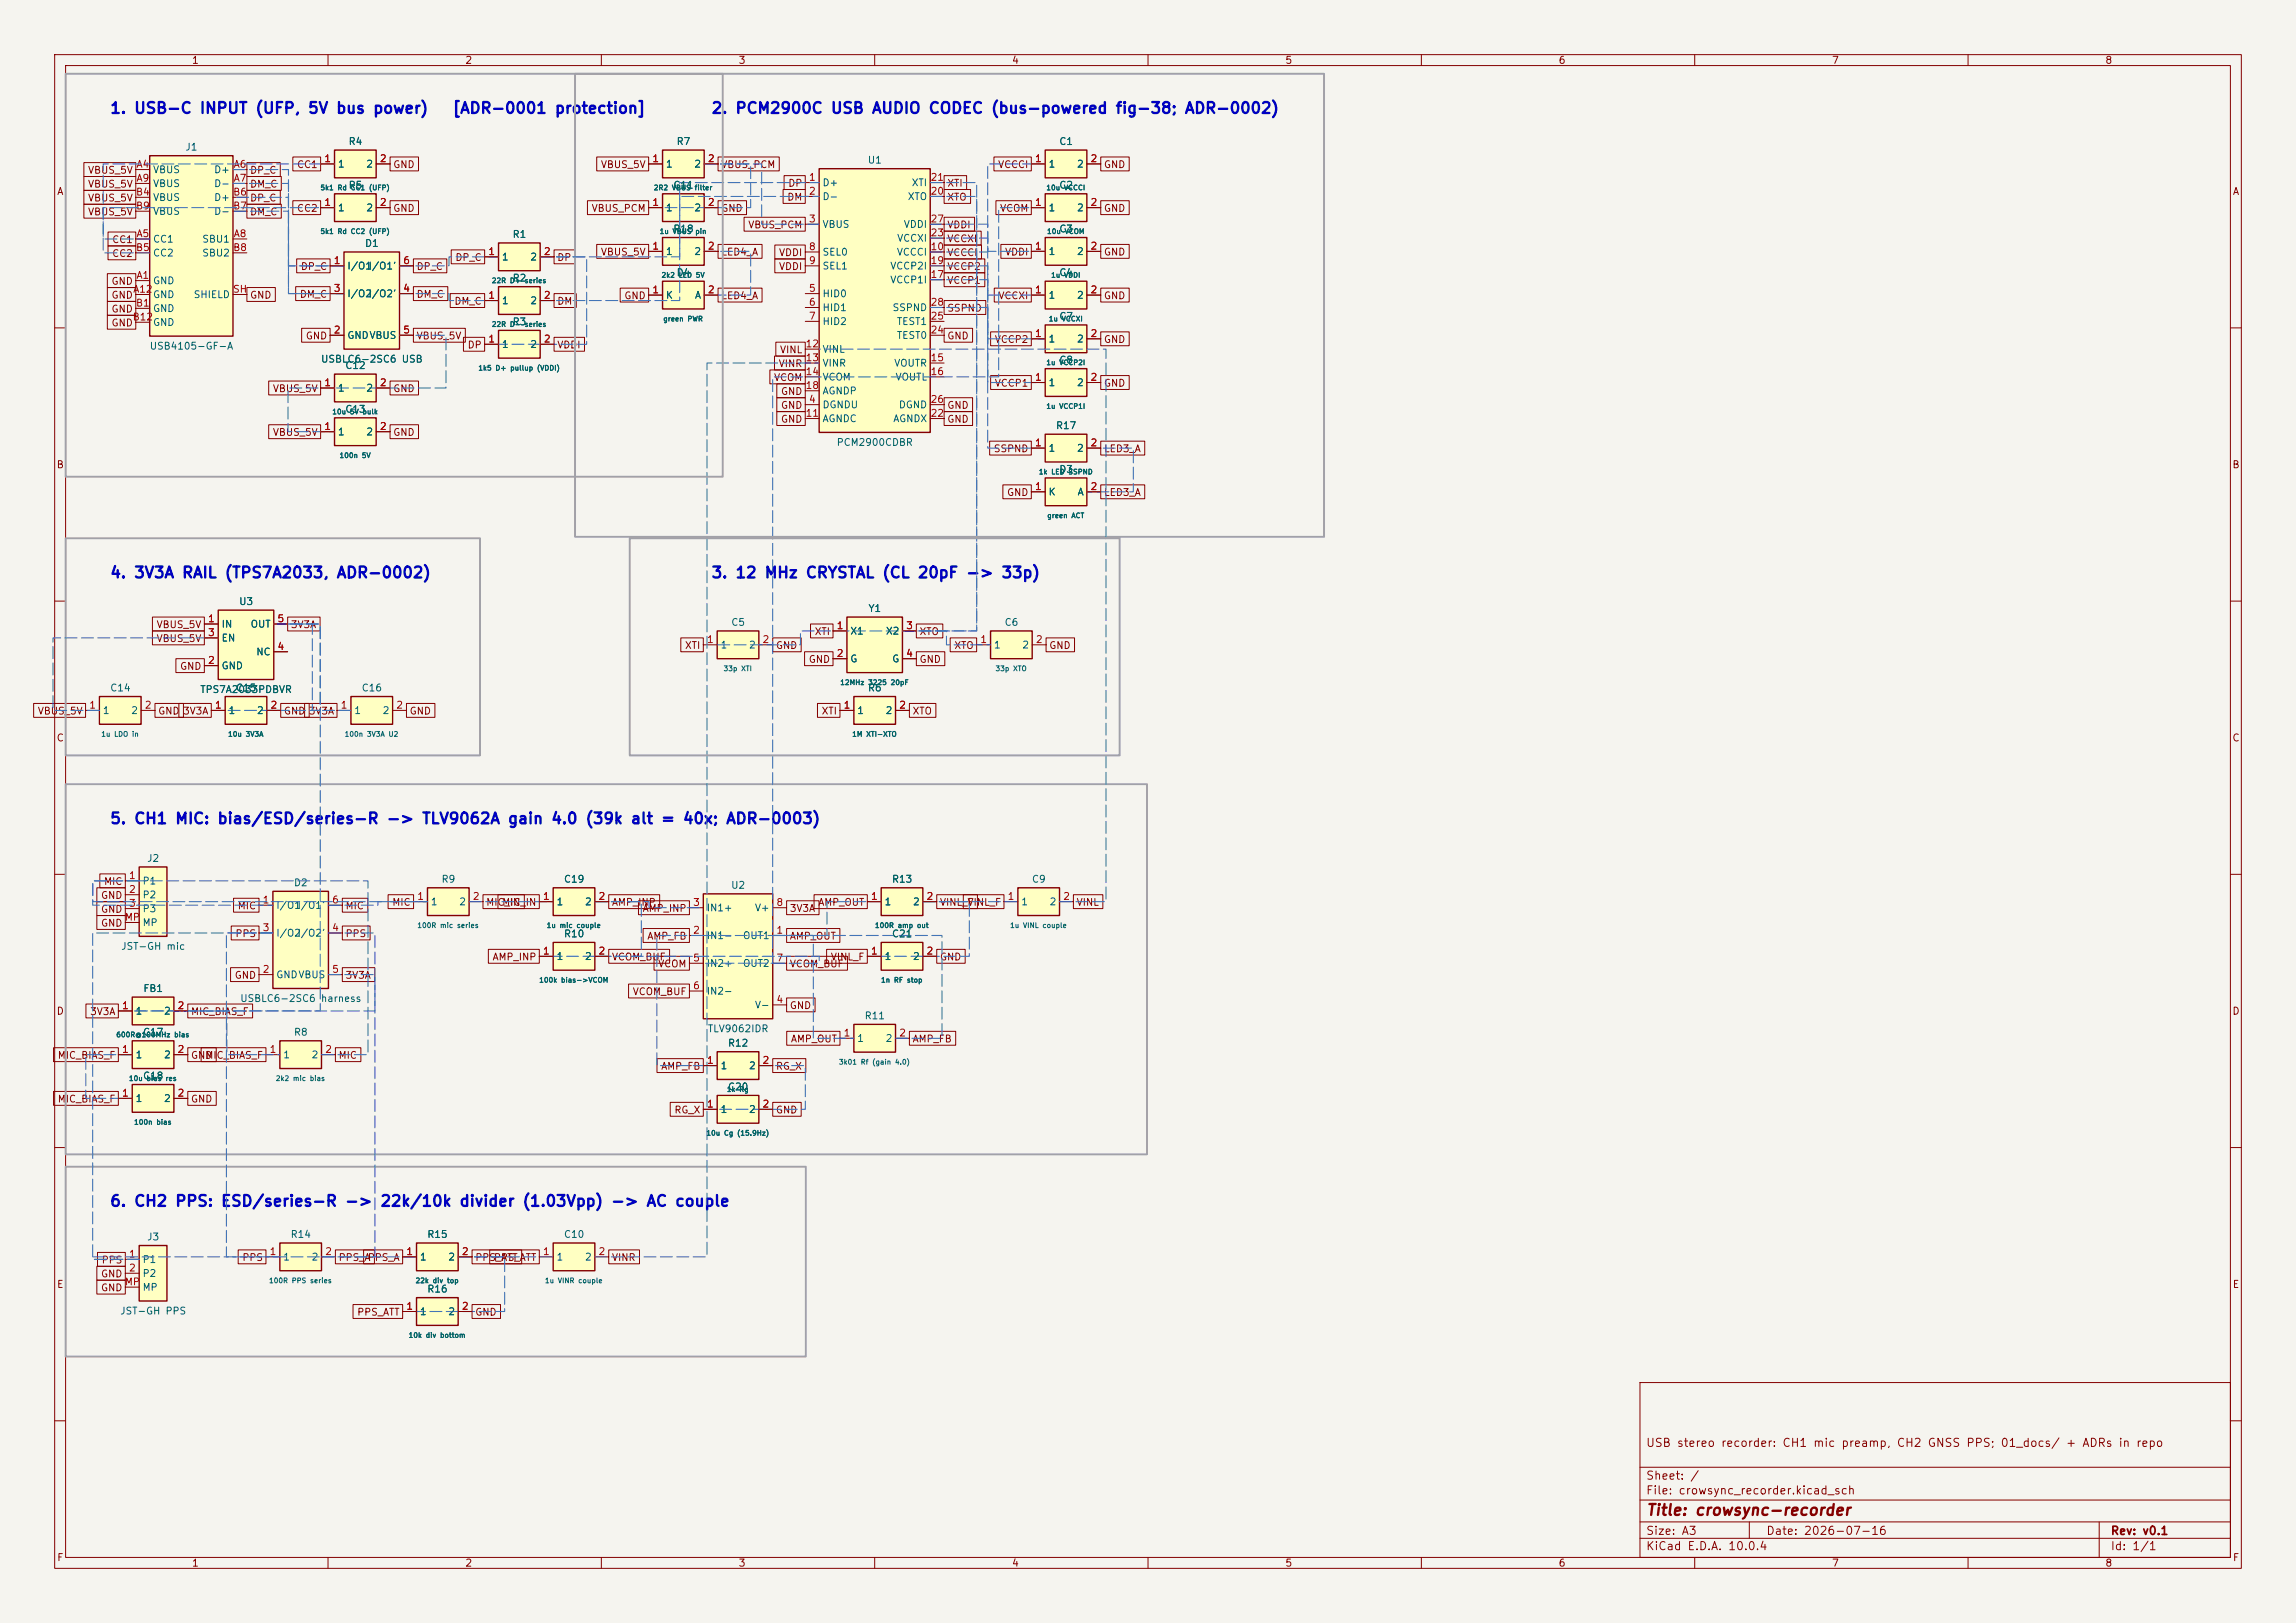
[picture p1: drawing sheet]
<svg xmlns="http://www.w3.org/2000/svg" width="420mm" height="297mm" viewBox="0 0 420 297" stroke-linecap="round" stroke-linejoin="round" font-family="sans-serif">
<defs><g id="words">
<g font-size="2" fill="#0000c2">
<text x="20" y="21.3">1. USB-C INPUT (UFP, 5V bus power)</text>
<text x="82.7" y="21.3">[ADR-0001 protection]</text>
<text x="130" y="21.3">2. PCM2900C USB AUDIO CODEC (bus-powered fig-38; ADR-0002)</text>
<text x="20" y="106.3">4. 3V3A RAIL (TPS7A2033, ADR-0002)</text>
<text x="130" y="106.3">3. 12 MHz CRYSTAL (CL 20pF -&gt; 33p)</text>
<text x="20" y="151.3">5. CH1 MIC: bias/ESD/series-R -&gt; TLV9062A gain 4.0 (39k alt = 40x; ADR-0003)</text>
<text x="20" y="221.3">6. CH2 PPS: ESD/series-R -&gt;</text>
<text x="69.4" y="221.3">22k/10k divider (1.03Vpp) -&gt; AC couple</text>
</g>
<text font-size="2" fill="#840000" x="301" y="277.8">Title: crowsync-recorder</text>
<g font-size="1.5" fill="#840000">
<text x="301" y="265.1">USB stereo recorder: CH1 mic preamp, CH2 GNSS PPS; 01_docs/ + ADRs in repo</text>
<text x="301" y="273.8">File: crowsync_recorder.kicad_sch</text>
<text x="301" y="271.1">Sheet: /</text>
<text x="301" y="281.2">Size: A3</text>
<text x="323" y="281.2">Date: 2026-07-16</text>
<text x="386" y="281.2">Rev: v0.1</text>
<text x="301" y="284">KiCad E.D.A. 10.0.4</text>
<text x="386" y="284">Id: 1/1</text>
</g>
<g font-size="1.3" fill="#840000">
<text x="35" y="12">1</text>
<text x="85" y="12">2</text>
<text x="135" y="12">3</text>
<text x="185" y="12">4</text>
<text x="235" y="12">5</text>
<text x="285" y="12">6</text>
<text x="335" y="12">7</text>
<text x="385" y="12">8</text>
<text x="10.3" y="36">A</text>
<text x="16" y="34.6">VBUS_5V</text>
<text x="16" y="32.1">VBUS_5V</text>
<text x="45.6" y="32.1">DP_C</text>
<text x="45.6" y="34.6">DM_C</text>
<text x="54.2" y="31.1">CC1</text>
<text x="71.8" y="31.1">GND</text>
<text x="109.8" y="31.1">VBUS_5V</text>
<text x="131.8" y="31.1">VBUS_PCM</text>
<text x="144.1" y="34.5">DP</text>
<text x="173.2" y="34.5">XTI</text>
<text x="182.5" y="31.1">VCCCI</text>
<text x="201.8" y="31.1">GND</text>
<text x="408.3" y="36">A</text>
<text x="16" y="39.7">VBUS_5V</text>
<text x="16" y="37.2">VBUS_5V</text>
<text x="45.6" y="37.2">DP_C</text>
<text x="45.6" y="39.7">DM_C</text>
<text x="54.2" y="39.1">CC2</text>
<text x="71.8" y="39.1">GND</text>
<text x="108.1" y="39.1">VBUS_PCM</text>
<text x="131.8" y="39.1">GND</text>
<text x="143.9" y="37">DM</text>
<text x="173.2" y="37">XTO</text>
<text x="182.8" y="39.1">VCOM</text>
<text x="201.8" y="39.1">GND</text>
<text x="20.4" y="44.8">CC1</text>
<text x="20.4" y="47.3">CC2</text>
<text x="109.8" y="47.1">VBUS_5V</text>
<text x="131.8" y="47.1">LED4_A</text>
<text x="136.8" y="42.1">VBUS_PCM</text>
<text x="142.4" y="47.2">VDDI</text>
<text x="173.2" y="44.6">VCCXI</text>
<text x="173.2" y="42.1">VDDI</text>
<text x="173.2" y="47.2">VCCCI</text>
<text x="183.7" y="47.1">VDDI</text>
<text x="201.8" y="47.1">GND</text>
<text x="20.3" y="52.4">GND</text>
<text x="54.9" y="49.7">DP_C</text>
<text x="76.1" y="49.7">DP_C</text>
<text x="83.2" y="48.1">DP_C</text>
<text x="101.8" y="48.1">DP</text>
<text x="142.4" y="49.7">VDDI</text>
<text x="173.2" y="52.3">VCCP1</text>
<text x="173.2" y="49.7">VCCP2</text>
<text x="20.3" y="55">GND</text>
<text x="20.3" y="57.5">GND</text>
<text x="45.6" y="55">GND</text>
<text x="54.7" y="54.8">DM_C</text>
<text x="76.1" y="54.8">DM_C</text>
<text x="83" y="56.1">DM_C</text>
<text x="101.8" y="56.1">DM</text>
<text x="114.1" y="55.1">GND</text>
<text x="131.8" y="55.1">LED4_A</text>
<text x="173.2" y="57.3">SSPND</text>
<text x="182.5" y="55.1">VCCXI</text>
<text x="201.8" y="55.1">GND</text>
<text x="20.3" y="60">GND</text>
<text x="55.8" y="62.4">GND</text>
<text x="76.1" y="62.4">VBUS_5V</text>
<text x="85.4" y="64.1">DP</text>
<text x="101.8" y="64.1">VDDI</text>
<text x="142.6" y="65">VINL</text>
<text x="173.2" y="62.4">GND</text>
<text x="181.9" y="63.1">VCCP2</text>
<text x="201.8" y="63.1">GND</text>
<text x="141.5" y="70">VCOM</text>
<text x="142.3" y="67.5">VINR</text>
<text x="181.9" y="71.1">VCCP1</text>
<text x="201.8" y="71.1">GND</text>
<text x="49.8" y="72.1">VBUS_5V</text>
<text x="71.8" y="72.1">GND</text>
<text x="142.7" y="72.6">GND</text>
<text x="142.7" y="77.7">GND</text>
<text x="142.7" y="75.1">GND</text>
<text x="173.2" y="77.7">GND</text>
<text x="173.2" y="75.1">GND</text>
<text x="49.8" y="80.1">VBUS_5V</text>
<text x="71.8" y="80.1">GND</text>
<text x="181.7" y="83.1">SSPND</text>
<text x="201.8" y="83.1">LED3_A</text>
<text x="10.3" y="86">B</text>
<text x="408.2" y="86">B</text>
<text x="184.1" y="91.1">GND</text>
<text x="201.8" y="91.1">LED3_A</text>
<text x="28.5" y="115.3">VBUS_5V</text>
<text x="28.5" y="117.8">VBUS_5V</text>
<text x="53.1" y="115.3">3V3A</text>
<text x="125.2" y="119.1">XTI</text>
<text x="141.8" y="119.1">GND</text>
<text x="148.9" y="116.5">XTI</text>
<text x="168.1" y="116.5">XTO</text>
<text x="174.5" y="119.1">XTO</text>
<text x="191.8" y="119.1">GND</text>
<text x="32.8" y="122.9">GND</text>
<text x="147.8" y="121.6">GND</text>
<text x="168.1" y="121.6">GND</text>
<text x="6.8" y="131.1">VBUS_5V</text>
<text x="28.8" y="131.1">GND 3V3A</text>
<text x="51.8" y="131.1">GND 3V3A</text>
<text x="74.8" y="131.1">GND</text>
<text x="150.2" y="131.1">XTI</text>
<text x="166.8" y="131.1">XTO</text>
<text x="10.3" y="136">C</text>
<text x="408.2" y="136">C</text>
<text x="18.4" y="164.8">GND</text>
<text x="18.4" y="167.3">GND</text>
<text x="18.9" y="162.3">MIC</text>
<text x="43.4" y="166.7">MIC</text>
<text x="63.1" y="166.7">MIC</text>
<text x="71.6" y="166.1">MIC</text>
<text x="88.8" y="166.1">MIC_IN</text>
<text x="91.7" y="166.1">MIC_IN</text>
<text x="111.8" y="166.1">AMP_INP</text>
<text x="117.4" y="167.2">AMP_INP</text>
<text x="144.4" y="167.2">3V3A</text>
<text x="149.6" y="166.1">AMP_OUT</text>
<text x="171.8" y="166.1">VINL_F</text>
<text x="176.9" y="166.1">VINL_F</text>
<text x="196.8" y="166.1">VINL</text>
<text x="18.4" y="169.9">GND</text>
<text x="43" y="171.8">PPS</text>
<text x="63.1" y="171.8">PPS</text>
<text x="118.3" y="172.3">AMP_FB</text>
<text x="144.4" y="172.3">AMP_OUT</text>
<text x="42.8" y="179.4">GND</text>
<text x="63.1" y="179.4">3V3A</text>
<text x="90" y="176.1">AMP_INP</text>
<text x="111.8" y="176.1">VCOM_BUF</text>
<text x="120.3" y="177.3">VCOM</text>
<text x="144.4" y="177.3">VCOM_BUF</text>
<text x="151.9" y="176.1">VINL_F</text>
<text x="171.8" y="176.1">GND</text>
<text x="10.3" y="186">D</text>
<text x="115.6" y="182.4">VCOM_BUF</text>
<text x="144.4" y="185">GND</text>
<text x="408.2" y="186">D</text>
<text x="16.4" y="186.1">3V3A</text>
<text x="34.8" y="186.1">MIC_BIAS_F</text>
<text x="144.6" y="191.1">AMP_OUT</text>
<text x="166.8" y="191.1">AMP_FB</text>
<text x="10.4" y="194.1">MIC_BIAS_F</text>
<text x="34.8" y="194.1">GND</text>
<text x="37.4" y="194.1">MIC_BIAS_F</text>
<text x="61.8" y="194.1">MIC</text>
<text x="120.8" y="196.1">AMP_FB</text>
<text x="141.8" y="196.1">RG_X</text>
<text x="10.4" y="202.1">MIC_BIAS_F</text>
<text x="34.8" y="202.1">GND</text>
<text x="123.3" y="204.1">RG_X</text>
<text x="141.8" y="204.1">GND</text>
<text x="18.5" y="231.5">PPS</text>
<text x="44.2" y="231.1">PPS</text>
<text x="61.8" y="231.1">PPS_A</text>
<text x="67.2" y="231.1">PPS_A</text>
<text x="86.8" y="231.1">PPS_ATT</text>
<text x="90.2" y="231.1">PPS_ATT</text>
<text x="111.8" y="231.1">VINR</text>
<text x="10.3" y="236">E</text>
<text x="18.4" y="236.6">GND</text>
<text x="18.4" y="234.1">GND</text>
<text x="408.3" y="236">E</text>
<text x="65.2" y="241.1">PPS_ATT</text>
<text x="86.8" y="241.1">GND</text>
<text x="10.3" y="286">F</text>
<text x="35" y="287">1</text>
<text x="85" y="287">2</text>
<text x="135" y="287">3</text>
<text x="185" y="287">4</text>
<text x="235" y="287">5</text>
<text x="285" y="287">6</text>
<text x="335" y="287">7</text>
<text x="385" y="287">8</text>
<text x="408.3" y="286">F</text>
</g>
<g font-size="1.3" fill="#006464">
<text x="33.8" y="27.9">J1</text>
<text x="63.7" y="26.8">R4</text>
<text x="123.7" y="26.8">R7</text>
<text x="193.7" y="26.8">C1</text>
<text x="27.9" y="32">VBUS</text>
<text x="27.9" y="34.5">VBUS</text>
<text x="39.1" y="32">D+</text>
<text x="39.1" y="34.5">D-</text>
<text x="61.7" y="31">1</text>
<text x="63.7" y="34.8">R5</text>
<text x="66.9" y="31">2</text>
<text x="121.7" y="31">1</text>
<text x="123.1" y="34.8">C11</text>
<text x="126.9" y="31">2</text>
<text x="150.3" y="34.4">D+</text>
<text x="158.6" y="30.2">U1</text>
<text x="166.7" y="34.4">XTI</text>
<text x="191.7" y="31">1</text>
<text x="193.7" y="34.8">C2</text>
<text x="196.9" y="31">2</text>
<text x="27.9" y="37.1">VBUS</text>
<text x="27.9" y="39.6">VBUS</text>
<text x="39.1" y="37.1">D+</text>
<text x="39.1" y="39.6">D-</text>
<text x="61.7" y="39">1</text>
<text x="66.9" y="39">2</text>
<text x="121.7" y="39">1</text>
<text x="126.9" y="39">2</text>
<text x="150.3" y="36.9">D-</text>
<text x="165.9" y="36.9">XTO</text>
<text x="191.7" y="39">1</text>
<text x="196.9" y="39">2</text>
<text x="27.9" y="44.7">CC1</text>
<text x="27.9" y="47.2">CC2</text>
<text x="36.9" y="44.7">SBU1</text>
<text x="36.9" y="47.2">SBU2</text>
<text x="66.7" y="45.5">D1</text>
<text x="91.7" y="48">1</text>
<text x="93.7" y="43.8">R1</text>
<text x="96.9" y="48">2</text>
<text x="121.7" y="47">1</text>
<text x="123.1" y="42.8">R18</text>
<text x="126.9" y="47">2</text>
<text x="150.3" y="42">VBUS</text>
<text x="150.3" y="47.1">SEL0</text>
<text x="163.9" y="47.1">VCCCI</text>
<text x="164" y="44.5">VCCXI</text>
<text x="165.2" y="42">VDDI</text>
<text x="191.7" y="47">1</text>
<text x="193.7" y="42.8">C3</text>
<text x="196.9" y="47">2</text>
<text x="27.9" y="52.3">GND</text>
<text x="63.4" y="49.6">I/O1</text>
<text x="67.3" y="49.6">I/O1'</text>
<text x="93.7" y="51.8">R2</text>
<text x="123.7" y="50.8">D4</text>
<text x="150.3" y="49.6">SEL1</text>
<text x="162.7" y="52.2">VCCP1I</text>
<text x="162.7" y="49.6">VCCP2I</text>
<text x="193.7" y="50.8">C4</text>
<text x="27.9" y="54.9">GND</text>
<text x="27.9" y="57.4">GND</text>
<text x="27.9" y="59.9">GND</text>
<text x="35.3" y="54.9">SHIELD</text>
<text x="63.4" y="54.7">I/O2</text>
<text x="67.3" y="54.7">I/O2'</text>
<text x="91.7" y="56">1</text>
<text x="93.7" y="59.8">R3</text>
<text x="96.9" y="56">2</text>
<text x="121.7" y="55">K</text>
<text x="127" y="55">A</text>
<text x="150.3" y="54.7">HID0</text>
<text x="150.3" y="57.2">HID1</text>
<text x="150.3" y="59.8">HID2</text>
<text x="163.2" y="57.2">SSPND</text>
<text x="163.9" y="59.8">TEST1</text>
<text x="191.7" y="55">1</text>
<text x="193.7" y="58.8">C7</text>
<text x="196.9" y="55">2</text>
<text x="27.3" y="64.3">USB4105-GF-A</text>
<text x="63.4" y="62.3">GNDVBUS</text>
<text x="91.7" y="64">1</text>
<text x="96.9" y="64">2</text>
<text x="150.3" y="64.9">VINL</text>
<text x="163.9" y="62.3">TEST0</text>
<text x="191.7" y="63">1</text>
<text x="196.9" y="63">2</text>
<text x="58.6" y="66.7">USBLC6-2SC6 USB</text>
<text x="61.7" y="72">1</text>
<text x="63.1" y="67.8">C12</text>
<text x="66.9" y="72">2</text>
<text x="150.3" y="67.4">VINR</text>
<text x="150.3" y="69.9">VCOM</text>
<text x="163.5" y="67.4">VOUTR</text>
<text x="163.7" y="69.9">VOUTL</text>
<text x="191.7" y="71">1</text>
<text x="193.7" y="66.8">C8</text>
<text x="196.9" y="71">2</text>
<text x="63.1" y="75.8">C13</text>
<text x="150.3" y="75">DGNDU</text>
<text x="150.3" y="77.6">AGNDC</text>
<text x="150.3" y="72.5">AGNDP</text>
<text x="163.3" y="77.6">AGNDX</text>
<text x="164.3" y="75">DGND</text>
<text x="61.7" y="80">1</text>
<text x="66.9" y="80">2</text>
<text x="152.9" y="81.9">PCM2900CDBR</text>
<text x="191.7" y="83">1</text>
<text x="193.1" y="78.8">R17</text>
<text x="196.9" y="83">2</text>
<text x="193.7" y="86.8">D3</text>
<text x="191.7" y="91">K</text>
<text x="197" y="91">A</text>
<text x="43.6" y="111">U3</text>
<text x="158.7" y="112.3">Y1</text>
<text x="40.4" y="115.2">IN</text>
<text x="40.4" y="117.7">EN</text>
<text x="45.7" y="115.2">OUT</text>
<text x="131.7" y="119">1</text>
<text x="133.7" y="114.8">C5</text>
<text x="136.9" y="119">2</text>
<text x="155.4" y="116.4">X1</text>
<text x="161.9" y="116.4">X2</text>
<text x="181.7" y="119">1</text>
<text x="183.7" y="114.8">C6</text>
<text x="186.9" y="119">2</text>
<text x="40.4" y="122.8">GND</text>
<text x="46.8" y="120.2">NC</text>
<text x="155.4" y="121.5">G</text>
<text x="163.1" y="121.5">G</text>
<text x="18.7" y="131">1</text>
<text x="20.1" y="126.8">C14</text>
<text x="23.9" y="131">2</text>
<text x="36.5" y="127.1">TPS7A2033PDBVR</text>
<text x="41.7" y="131">1</text>
<text x="43.1" y="126.8">C15</text>
<text x="46.9" y="131">2</text>
<text x="64.7" y="131">1</text>
<text x="66.1" y="126.8">C16</text>
<text x="69.9" y="131">2</text>
<text x="156.7" y="131">1</text>
<text x="158.7" y="126.8">R6</text>
<text x="161.9" y="131">2</text>
<text x="26.8" y="158">J2</text>
<text x="80.7" y="161.8">R9</text>
<text x="103.1" y="161.8">C19</text>
<text x="163.1" y="161.8">R13</text>
<text x="188.7" y="161.8">C9</text>
<text x="26" y="162.2">P1</text>
<text x="26" y="164.7">P2</text>
<text x="26" y="167.2">P3</text>
<text x="50.4" y="166.6">I/O1</text>
<text x="53.7" y="162.5">D2</text>
<text x="54.3" y="166.6">I/O1'</text>
<text x="78.7" y="166">1</text>
<text x="83.9" y="166">2</text>
<text x="101.7" y="166">1</text>
<text x="106.9" y="166">2</text>
<text x="129.2" y="167.1">IN1+</text>
<text x="133.6" y="162.9">U2</text>
<text x="138" y="167.1">V+</text>
<text x="161.7" y="166">1</text>
<text x="166.9" y="166">2</text>
<text x="186.7" y="166">1</text>
<text x="191.9" y="166">2</text>
<text x="26" y="169.8">MP</text>
<text x="50.4" y="171.7">I/O2</text>
<text x="54.3" y="171.7">I/O2'</text>
<text x="103.1" y="171.8">R10</text>
<text x="129.2" y="172.2">IN1-</text>
<text x="135.8" y="172.2">OUT1</text>
<text x="163.1" y="171.8">C21</text>
<text x="22.1" y="174.1">JST-GH mic</text>
<text x="50.4" y="179.3">GNDVBUS</text>
<text x="101.7" y="176">1</text>
<text x="106.9" y="176">2</text>
<text x="129.2" y="177.2">IN2+</text>
<text x="135.8" y="177.2">OUT2</text>
<text x="161.7" y="176">1</text>
<text x="166.9" y="176">2</text>
<text x="24.7" y="186">1</text>
<text x="26.1" y="181.8">FB1</text>
<text x="29.9" y="186">2</text>
<text x="43.8" y="183.7">USBLC6-2SC6</text>
<text x="58.6" y="183.7">harness</text>
<text x="129.2" y="182.3">IN2-</text>
<text x="138" y="184.9">V-</text>
<text x="26.1" y="189.8">C17</text>
<text x="53.7" y="189.8">R8</text>
<text x="129.4" y="189.2">TLV9062IDR</text>
<text x="133.1" y="191.8">R12</text>
<text x="156.7" y="191">1</text>
<text x="158.1" y="186.8">R11</text>
<text x="161.9" y="191">2</text>
<text x="24.7" y="194">1</text>
<text x="26.1" y="197.8">C18</text>
<text x="29.9" y="194">2</text>
<text x="51.7" y="194">1</text>
<text x="56.9" y="194">2</text>
<text x="131.7" y="196">1</text>
<text x="136.9" y="196">2</text>
<text x="24.7" y="202">1</text>
<text x="29.9" y="202">2</text>
<text x="131.7" y="204">1</text>
<text x="133.1" y="199.8">C20</text>
<text x="136.9" y="204">2</text>
<text x="26.8" y="227.3">J3</text>
<text x="53.1" y="226.8">R14</text>
<text x="78.1" y="226.8">R15</text>
<text x="103.1" y="226.8">C10</text>
<text x="26" y="231.4">P1</text>
<text x="26" y="234">P2</text>
<text x="51.7" y="231">1</text>
<text x="56.9" y="231">2</text>
<text x="76.7" y="231">1</text>
<text x="81.9" y="231">2</text>
<text x="101.7" y="231">1</text>
<text x="106.9" y="231">2</text>
<text x="26" y="236.5">MP</text>
<text x="78.1" y="236.8">R16</text>
<text x="21.9" y="240.9">JST-GH PPS</text>
<text x="76.7" y="241">1</text>
<text x="81.9" y="241">2</text>
</g>
<g font-size="1.3" fill="#a90000">
<text x="59.2" y="30">1</text>
<text x="69.4" y="30">2</text>
<text x="119.2" y="30">1</text>
<text x="129.4" y="30">2</text>
<text x="189.2" y="30">1</text>
<text x="199.4" y="30">2</text>
<text x="24.9" y="31">A4</text>
<text x="24.9" y="33.5">A9</text>
<text x="42.6" y="31">A6</text>
<text x="42.6" y="33.5">A7</text>
<text x="147.9" y="33.4">1</text>
<text x="147.9" y="35.9">2</text>
<text x="170.1" y="35.9">20</text>
<text x="170.1" y="33.4">21</text>
<text x="24.8" y="36.1">B4</text>
<text x="24.8" y="38.6">B9</text>
<text x="42.5" y="36.1">B6</text>
<text x="42.5" y="38.6">B7</text>
<text x="59.2" y="38">1</text>
<text x="69.4" y="38">2</text>
<text x="119.2" y="38">1</text>
<text x="129.4" y="38">2</text>
<text x="147.9" y="41">3</text>
<text x="170.1" y="41">27</text>
<text x="189.2" y="38">1</text>
<text x="199.4" y="38">2</text>
<text x="24.8" y="46.2">B5</text>
<text x="24.9" y="43.7">A5</text>
<text x="42.5" y="46.2">B8</text>
<text x="42.6" y="43.7">A8</text>
<text x="89.2" y="47">1</text>
<text x="99.4" y="47">2</text>
<text x="119.2" y="46">1</text>
<text x="129.4" y="46">2</text>
<text x="147.9" y="46.1">8</text>
<text x="170.1" y="46.1">10</text>
<text x="170.1" y="43.5">23</text>
<text x="189.2" y="46">1</text>
<text x="199.4" y="46">2</text>
<text x="24.3" y="53.9">A12</text>
<text x="24.9" y="51.3">A1</text>
<text x="42.5" y="53.9">SH</text>
<text x="60.9" y="48.6">1</text>
<text x="60.9" y="53.7">3</text>
<text x="73.6" y="53.7">4</text>
<text x="73.6" y="48.6">6</text>
<text x="119.2" y="54">1</text>
<text x="129.4" y="54">2</text>
<text x="147.9" y="53.7">5</text>
<text x="147.9" y="48.6">9</text>
<text x="170.1" y="51.2">17</text>
<text x="170.1" y="48.6">19</text>
<text x="189.2" y="54">1</text>
<text x="199.4" y="54">2</text>
<text x="24.2" y="58.9">B12</text>
<text x="24.8" y="56.4">B1</text>
<text x="89.2" y="55">1</text>
<text x="99.4" y="55">2</text>
<text x="147.9" y="56.2">6</text>
<text x="147.9" y="58.8">7</text>
<text x="170.1" y="58.8">25</text>
<text x="170.1" y="56.2">28</text>
<text x="60.9" y="61.3">2</text>
<text x="73.6" y="61.3">5</text>
<text x="89.2" y="63">1</text>
<text x="99.4" y="63">2</text>
<text x="147.3" y="63.9">12</text>
<text x="170.1" y="61.3">24</text>
<text x="189.2" y="62">1</text>
<text x="199.4" y="62">2</text>
<text x="59.2" y="71">1</text>
<text x="69.4" y="71">2</text>
<text x="147.3" y="66.4">13</text>
<text x="147.3" y="68.9">14</text>
<text x="147.3" y="71.5">18</text>
<text x="170.1" y="66.4">15</text>
<text x="170.1" y="68.9">16</text>
<text x="189.2" y="70">1</text>
<text x="199.4" y="70">2</text>
<text x="147.3" y="76.6">11</text>
<text x="147.9" y="74">4</text>
<text x="170.1" y="76.6">22</text>
<text x="170.1" y="74">26</text>
<text x="59.2" y="79">1</text>
<text x="69.4" y="79">2</text>
<text x="189.2" y="82">1</text>
<text x="199.4" y="82">2</text>
<text x="189.2" y="90">1</text>
<text x="199.4" y="90">2</text>
<text x="37.9" y="114.2">1</text>
<text x="37.9" y="116.7">3</text>
<text x="50.6" y="119.2">4</text>
<text x="50.6" y="114.2">5</text>
<text x="129.2" y="118">1</text>
<text x="139.4" y="118">2</text>
<text x="152.9" y="115.4">1</text>
<text x="165.6" y="115.4">3</text>
<text x="179.2" y="118">1</text>
<text x="189.4" y="118">2</text>
<text x="37.9" y="121.8">2</text>
<text x="152.9" y="120.5">2</text>
<text x="165.6" y="120.5">4</text>
<text x="16.2" y="130">1</text>
<text x="26.4" y="130">2</text>
<text x="39.2" y="130">1</text>
<text x="49.4" y="130">2</text>
<text x="62.2" y="130">1</text>
<text x="72.4" y="130">2</text>
<text x="154.2" y="130">1</text>
<text x="164.4" y="130">2</text>
<text x="23.5" y="161.2">1</text>
<text x="23.5" y="163.7">2</text>
<text x="23.5" y="166.2">3</text>
<text x="47.9" y="165.6">1</text>
<text x="60.6" y="165.6">6</text>
<text x="76.2" y="165">1</text>
<text x="86.4" y="165">2</text>
<text x="99.2" y="165">1</text>
<text x="109.4" y="165">2</text>
<text x="126.7" y="166.1">3</text>
<text x="141.9" y="166.1">8</text>
<text x="159.2" y="165">1</text>
<text x="169.4" y="165">2</text>
<text x="184.2" y="165">1</text>
<text x="194.4" y="165">2</text>
<text x="22.7" y="168.8">MP</text>
<text x="47.9" y="170.7">3</text>
<text x="60.6" y="170.7">4</text>
<text x="126.7" y="171.2">2</text>
<text x="141.9" y="171.2">1</text>
<text x="47.9" y="178.3">2</text>
<text x="60.6" y="178.3">5</text>
<text x="99.2" y="175">1</text>
<text x="109.4" y="175">2</text>
<text x="126.7" y="176.2">5</text>
<text x="141.9" y="176.2">7</text>
<text x="159.2" y="175">1</text>
<text x="169.4" y="175">2</text>
<text x="22.2" y="185">1</text>
<text x="32.4" y="185">2</text>
<text x="126.7" y="181.3">6</text>
<text x="141.9" y="183.9">4</text>
<text x="154.2" y="190">1</text>
<text x="164.4" y="190">2</text>
<text x="22.2" y="193">1</text>
<text x="32.4" y="193">2</text>
<text x="49.2" y="193">1</text>
<text x="59.4" y="193">2</text>
<text x="129.2" y="195">1</text>
<text x="139.4" y="195">2</text>
<text x="22.2" y="201">1</text>
<text x="32.4" y="201">2</text>
<text x="129.2" y="203">1</text>
<text x="139.4" y="203">2</text>
<text x="23.5" y="230.4">1</text>
<text x="23.5" y="233">2</text>
<text x="49.2" y="230">1</text>
<text x="59.4" y="230">2</text>
<text x="74.2" y="230">1</text>
<text x="84.4" y="230">2</text>
<text x="99.2" y="230">1</text>
<text x="109.4" y="230">2</text>
<text x="22.7" y="235.5">MP</text>
<text x="74.2" y="240">1</text>
<text x="84.4" y="240">2</text>
</g>
<g font-size=".9" fill="#006464">
<text x="58.5" y="35">5k1 Rd CC1 (UFP)</text>
<text x="119.5" y="35">2R2 VBUS filter</text>
<text x="191.3" y="35">10u VCCCI</text>
<text x="58.5" y="43">5k1 Rd CC2 (UFP)</text>
<text x="120.6" y="43">1u VBUS pin</text>
<text x="191.4" y="43">10u VCOM</text>
<text x="89.9" y="52">22R D+ series</text>
<text x="120.9" y="51">2k2 LED 5V</text>
<text x="192.2" y="51">1u VDDI</text>
<text x="121.2" y="59">green PWR</text>
<text x="191.8" y="59">1u VCCXI</text>
<text x="89.9" y="60">22R D- series</text>
<text x="87.4" y="68">1k5 D+ pullup (VDDI)</text>
<text x="191.3" y="67">1u VCCP2I</text>
<text x="60.7" y="76">10u 5V bulk</text>
<text x="191.3" y="75">1u VCCP1I</text>
<text x="62" y="84">100n 5V</text>
<text x="189.9" y="87">1k LED SSPND</text>
<text x="191.5" y="95">green ACT</text>
<text x="132.3" y="123">33p XTI</text>
<text x="153.6" y="125.6">12MHz 3225 20pF</text>
<text x="182" y="123">33p XTO</text>
<text x="18.4" y="135">1u LDO in</text>
<text x="41.6" y="135">10u 3V3A</text>
<text x="63" y="135">100n 3V3A U2</text>
<text x="155.8" y="135">1M XTI-XTO</text>
<text x="76.2" y="170">100R mic series</text>
<text x="99.9" y="170">1u mic couple</text>
<text x="160" y="170">100R amp out</text>
<text x="184.7" y="170">1u VINL couple</text>
<text x="98.5" y="180">100k bias-&gt;VCOM</text>
<text x="161.1" y="180">1n RF stop</text>
<text x="21.2" y="190">600R@100MHz bias</text>
<text x="153.4" y="195">3k01 Rf (gain 4.0)</text>
<text x="23.5" y="198">10u bias res</text>
<text x="50.4" y="198">2k2 mic bias</text>
<text x="132.9" y="200">1k Rg</text>
<text x="24.4" y="206">100n bias</text>
<text x="129.1" y="208">10u Cg (15.9Hz)</text>
<text x="49.1" y="235">100R PPS series</text>
<text x="75.9" y="235">22k div top</text>
<text x="99.6" y="235">1u VINR couple</text>
<text x="74.7" y="245">10k div bottom</text>
</g>
</g></defs>
<path d="M0 0h420v297h-420z" fill="#f5f4ef" stroke="#f5f4ef" stroke-width=".18"/>
<g fill="none" stroke="#840000" stroke-width=".18">
<path d="M10 10h400v277h-400zM12 12h396v273h-396zM60 10v2M110 10v2M160 10v2M210 10v2M260 10v2M310 10v2M360 10v2M10 60h2M408 60h2M10 110h2"/>
<path d="M408 110h2M10 160h2M408 160h2M10 210h2M408 210h2M300 253h108v32h-108zM10 260h2M300 278.5h108M300 274.5h108M300 268.5h108M320 278.5v3M384 278.5v6.5"/>
<path d="M408 260h2M60 285v2M110 285v2M160 285v2M210 285v2M260 285v2M300 281.5h108M310 285v2M360 285v2"/>
</g>
<path d="M91.2 52.5h7.6v5h-7.6z" fill="#ffffc2"/>
<path d="M91.2 52.5h7.6v5h-7.6z" fill="none" stroke="#840000" stroke-width=".25"/>
<path d="M88.6 55h2.6M98.8 55h2.5" fill="none" stroke="#840000" stroke-width=".18"/>
<path d="M62.9 46.1h10.2v17.8h-10.2z" fill="#ffffc2"/>
<path d="M62.9 46.1h10.2v17.8h-10.2z" fill="none" stroke="#840000" stroke-width=".25"/>
<path d="M60.4 48.7h2.5M60.4 53.7h2.5M73.1 48.7h2.5M73.1 53.7h2.5M60.4 61.4h2.5M73.1 61.4h2.5" fill="none" stroke="#840000" stroke-width=".18"/>
<path d="M161.2 172.5h7.6v5h-7.6z" fill="#ffffc2"/>
<path d="M161.2 172.5h7.6v5h-7.6z" fill="none" stroke="#840000" stroke-width=".25"/>
<path d="M158.6 175h2.6M168.8 175h2.6" fill="none" stroke="#840000" stroke-width=".18"/>
<path d="M156.2 187.5h7.6v5h-7.6z" fill="#ffffc2"/>
<path d="M156.2 187.5h7.6v5h-7.6z" fill="none" stroke="#840000" stroke-width=".25"/>
<path d="M153.6 190h2.6M163.8 190h2.5" fill="none" stroke="#840000" stroke-width=".18"/>
<path d="M27.4 28.5h15.2v33h-15.2z" fill="#ffffc2"/>
<path d="M27.4 28.5h15.2v33h-15.2z" fill="none" stroke="#840000" stroke-width=".25"/>
<g fill="none" stroke="#840000" stroke-width=".18">
<path d="M24.8 31h2.6M24.8 33.6h2.6M24.8 36.1h2.6M24.8 38.7h2.6M42.6 31h2.6M42.6 33.6h2.6M42.6 36.1h2.6M42.6 38.7h2.6M24.8 51.4h2.6M24.8 43.7h2.6M24.8 53.9h2.6M24.8 56.4h2.6"/>
<path d="M24.8 46.3h2.6M24.8 59h2.6M42.6 43.7h2.6M42.6 53.9h2.6M42.6 46.3h2.6"/>
</g>
<path d="M121.2 51.5h7.6v5h-7.6z" fill="#ffffc2"/>
<path d="M121.2 51.5h7.6v5h-7.6z" fill="none" stroke="#840000" stroke-width=".25"/>
<path d="M118.6 54h2.6M128.8 54h2.5" fill="none" stroke="#840000" stroke-width=".18"/>
<path d="M61.2 68.5h7.6v5h-7.6z" fill="#ffffc2"/>
<path d="M61.2 68.5h7.6v5h-7.6z" fill="none" stroke="#840000" stroke-width=".25"/>
<path d="M58.6 71h2.6M68.8 71h2.5" fill="none" stroke="#840000" stroke-width=".18"/>
<path d="M131.2 200.5h7.6v5h-7.6z" fill="#ffffc2"/>
<path d="M131.2 200.5h7.6v5h-7.6z" fill="none" stroke="#840000" stroke-width=".25"/>
<path d="M128.6 203h2.6M138.8 203h2.5" fill="none" stroke="#840000" stroke-width=".18"/>
<path d="M131.2 192.5h7.6v5h-7.6z" fill="#ffffc2"/>
<path d="M131.2 192.5h7.6v5h-7.6z" fill="none" stroke="#840000" stroke-width=".25"/>
<path d="M128.6 195h2.6M138.8 195h2.5" fill="none" stroke="#840000" stroke-width=".18"/>
<path d="M121.2 43.5h7.6v5h-7.6z" fill="#ffffc2"/>
<path d="M121.2 43.5h7.6v5h-7.6z" fill="none" stroke="#840000" stroke-width=".25"/>
<path d="M118.6 46h2.6M128.8 46h2.5" fill="none" stroke="#840000" stroke-width=".18"/>
<path d="M91.2 44.5h7.6v5h-7.6z" fill="#ffffc2"/>
<path d="M91.2 44.5h7.6v5h-7.6z" fill="none" stroke="#840000" stroke-width=".25"/>
<path d="M88.6 47h2.6M98.8 47h2.5" fill="none" stroke="#840000" stroke-width=".18"/>
<path d="M91.2 60.5h7.6v5h-7.6z" fill="#ffffc2"/>
<path d="M91.2 60.5h7.6v5h-7.6z" fill="none" stroke="#840000" stroke-width=".25"/>
<path d="M88.6 63h2.6M98.8 63h2.5" fill="none" stroke="#840000" stroke-width=".18"/>
<path d="M39.9 111.7h10.2v12.7h-10.2z" fill="#ffffc2"/>
<path d="M39.9 111.7h10.2v12.7h-10.2z" fill="none" stroke="#840000" stroke-width=".25"/>
<path d="M37.4 114.2h2.5M37.4 116.7h2.5M50.1 114.2h2.5M50.1 119.3h2.5M37.4 121.8h2.5" fill="none" stroke="#840000" stroke-width=".18"/>
<path d="M18.2 127.5h7.6v5h-7.6z" fill="#ffffc2"/>
<path d="M18.2 127.5h7.6v5h-7.6z" fill="none" stroke="#840000" stroke-width=".25"/>
<path d="M15.7 130h2.5M25.8 130h2.5" fill="none" stroke="#840000" stroke-width=".18"/>
<path d="M64.2 127.5h7.6v5h-7.6z" fill="#ffffc2"/>
<path d="M64.2 127.5h7.6v5h-7.6z" fill="none" stroke="#840000" stroke-width=".25"/>
<path d="M61.7 130h2.5M71.8 130h2.6" fill="none" stroke="#840000" stroke-width=".18"/>
<path d="M49.9 163.1h10.2v17.8h-10.2z" fill="#ffffc2"/>
<path d="M49.9 163.1h10.2v17.8h-10.2z" fill="none" stroke="#840000" stroke-width=".25"/>
<path d="M47.4 165.7h2.5M47.4 178.3h2.5M47.4 170.7h2.5M60.1 165.7h2.5M60.1 178.3h2.5M60.1 170.7h2.5" fill="none" stroke="#840000" stroke-width=".18"/>
<path d="M25.5 158.6h5v12.7h-5z" fill="#ffffc2"/>
<path d="M25.5 158.6h5v12.7h-5z" fill="none" stroke="#840000" stroke-width=".25"/>
<path d="M22.9 161.2h2.6M22.9 163.7h2.6M22.9 166.3h2.6M22.9 168.8h2.6" fill="none" stroke="#840000" stroke-width=".18"/>
<path d="M41.2 127.5h7.6v5h-7.6z" fill="#ffffc2"/>
<path d="M41.2 127.5h7.6v5h-7.6z" fill="none" stroke="#840000" stroke-width=".25"/>
<path d="M38.6 130h2.6M48.8 130h2.5" fill="none" stroke="#840000" stroke-width=".18"/>
<path d="M76.2 237.5h7.6v5h-7.6z" fill="#ffffc2"/>
<path d="M76.2 237.5h7.6v5h-7.6z" fill="none" stroke="#840000" stroke-width=".25"/>
<path d="M73.6 240h2.6M83.8 240h2.5" fill="none" stroke="#840000" stroke-width=".18"/>
<path d="M101.2 162.5h7.6v5h-7.6z" fill="#ffffc2"/>
<path d="M101.2 162.5h7.6v5h-7.6z" fill="none" stroke="#840000" stroke-width=".25"/>
<path d="M98.6 165h2.6M108.8 165h2.5" fill="none" stroke="#840000" stroke-width=".18"/>
<path d="M101.2 172.5h7.6v5h-7.6z" fill="#ffffc2"/>
<path d="M101.2 172.5h7.6v5h-7.6z" fill="none" stroke="#840000" stroke-width=".25"/>
<path d="M98.6 175h2.6M108.8 175h2.5" fill="none" stroke="#840000" stroke-width=".18"/>
<path d="M78.2 162.5h7.6v5h-7.6z" fill="#ffffc2"/>
<path d="M78.2 162.5h7.6v5h-7.6z" fill="none" stroke="#840000" stroke-width=".25"/>
<path d="M75.6 165h2.6M85.8 165h2.5" fill="none" stroke="#840000" stroke-width=".18"/>
<path d="M24.2 198.5h7.6v5h-7.6z" fill="#ffffc2"/>
<path d="M24.2 198.5h7.6v5h-7.6z" fill="none" stroke="#840000" stroke-width=".25"/>
<path d="M21.6 201h2.6M31.8 201h2.5" fill="none" stroke="#840000" stroke-width=".18"/>
<path d="M24.2 190.5h7.6v5h-7.6z" fill="#ffffc2"/>
<path d="M24.2 190.5h7.6v5h-7.6z" fill="none" stroke="#840000" stroke-width=".25"/>
<path d="M21.6 193h2.6M31.8 193h2.5" fill="none" stroke="#840000" stroke-width=".18"/>
<path d="M24.2 182.5h7.6v5h-7.6z" fill="#ffffc2"/>
<path d="M24.2 182.5h7.6v5h-7.6z" fill="none" stroke="#840000" stroke-width=".25"/>
<path d="M21.6 185h2.6M31.8 185h2.5" fill="none" stroke="#840000" stroke-width=".18"/>
<path d="M51.2 227.5h7.6v5h-7.6z" fill="#ffffc2"/>
<path d="M51.2 227.5h7.6v5h-7.6z" fill="none" stroke="#840000" stroke-width=".25"/>
<path d="M48.6 230h2.6M58.8 230h2.5" fill="none" stroke="#840000" stroke-width=".18"/>
<path d="M51.2 190.5h7.6v5h-7.6z" fill="#ffffc2"/>
<path d="M51.2 190.5h7.6v5h-7.6z" fill="none" stroke="#840000" stroke-width=".25"/>
<path d="M48.6 193h2.6M58.8 193h2.5" fill="none" stroke="#840000" stroke-width=".18"/>
<path d="M128.6 163.6h12.7v22.8h-12.7z" fill="#ffffc2"/>
<path d="M128.6 163.6h12.7v22.8h-12.7z" fill="none" stroke="#840000" stroke-width=".25"/>
<path d="M126.1 171.2h2.5M126.1 166.1h2.5M126.1 176.3h2.5M141.3 171.2h2.6M141.3 166.1h2.6M141.3 176.3h2.6M126.1 181.3h2.5M141.3 183.9h2.6" fill="none" stroke="#840000" stroke-width=".18"/>
<path d="M25.5 227.9h5v10.2h-5z" fill="#ffffc2"/>
<path d="M25.5 227.9h5v10.2h-5z" fill="none" stroke="#840000" stroke-width=".25"/>
<path d="M22.9 230.5h2.6M22.9 233h2.6M22.9 235.5h2.6" fill="none" stroke="#840000" stroke-width=".18"/>
<path d="M76.2 227.5h7.6v5h-7.6z" fill="#ffffc2"/>
<path d="M76.2 227.5h7.6v5h-7.6z" fill="none" stroke="#840000" stroke-width=".25"/>
<path d="M73.6 230h2.6M83.8 230h2.5" fill="none" stroke="#840000" stroke-width=".18"/>
<path d="M101.2 227.5h7.6v5h-7.6z" fill="#ffffc2"/>
<path d="M101.2 227.5h7.6v5h-7.6z" fill="none" stroke="#840000" stroke-width=".25"/>
<path d="M98.6 230h2.6M108.8 230h2.5" fill="none" stroke="#840000" stroke-width=".18"/>
<path d="M61.2 35.5h7.6v5h-7.6z" fill="#ffffc2"/>
<path d="M61.2 35.5h7.6v5h-7.6z" fill="none" stroke="#840000" stroke-width=".25"/>
<path d="M58.6 38h2.6M68.8 38h2.5" fill="none" stroke="#840000" stroke-width=".18"/>
<path d="M121.2 27.5h7.6v5h-7.6z" fill="#ffffc2"/>
<path d="M121.2 27.5h7.6v5h-7.6z" fill="none" stroke="#840000" stroke-width=".25"/>
<path d="M118.6 30h2.6M128.8 30h2.5" fill="none" stroke="#840000" stroke-width=".18"/>
<path d="M61.2 27.5h7.6v5h-7.6z" fill="#ffffc2"/>
<path d="M61.2 27.5h7.6v5h-7.6z" fill="none" stroke="#840000" stroke-width=".25"/>
<path d="M58.6 30h2.6M68.8 30h2.5" fill="none" stroke="#840000" stroke-width=".18"/>
<path d="M121.2 35.5h7.6v5h-7.6z" fill="#ffffc2"/>
<path d="M121.2 35.5h7.6v5h-7.6z" fill="none" stroke="#840000" stroke-width=".25"/>
<path d="M118.6 38h2.6M128.8 38h2.5" fill="none" stroke="#840000" stroke-width=".18"/>
<path d="M61.2 76.5h7.6v5h-7.6z" fill="#ffffc2"/>
<path d="M61.2 76.5h7.6v5h-7.6z" fill="none" stroke="#840000" stroke-width=".25"/>
<path d="M58.6 79h2.6M68.8 79h2.5" fill="none" stroke="#840000" stroke-width=".18"/>
<path d="M191.2 59.5h7.6v5h-7.6z" fill="#ffffc2"/>
<path d="M191.2 59.5h7.6v5h-7.6z" fill="none" stroke="#840000" stroke-width=".25"/>
<path d="M188.7 62h2.5M198.8 62h2.6" fill="none" stroke="#840000" stroke-width=".18"/>
<path d="M154.9 112.9h10.2v10.2h-10.2z" fill="#ffffc2"/>
<path d="M154.9 112.9h10.2v10.2h-10.2z" fill="none" stroke="#840000" stroke-width=".25"/>
<path d="M152.4 115.5h2.5M165.1 115.5h2.5M152.4 120.5h2.5M165.1 120.5h2.5" fill="none" stroke="#840000" stroke-width=".18"/>
<path d="M156.2 127.5h7.6v5h-7.6z" fill="#ffffc2"/>
<path d="M156.2 127.5h7.6v5h-7.6z" fill="none" stroke="#840000" stroke-width=".25"/>
<path d="M153.6 130h2.6M163.8 130h2.5" fill="none" stroke="#840000" stroke-width=".18"/>
<path d="M191.2 27.5h7.6v5h-7.6z" fill="#ffffc2"/>
<path d="M191.2 27.5h7.6v5h-7.6z" fill="none" stroke="#840000" stroke-width=".25"/>
<path d="M188.7 30h2.5M198.8 30h2.6" fill="none" stroke="#840000" stroke-width=".18"/>
<path d="M186.2 162.5h7.6v5h-7.6z" fill="#ffffc2"/>
<path d="M186.2 162.5h7.6v5h-7.6z" fill="none" stroke="#840000" stroke-width=".25"/>
<path d="M183.6 165h2.6M193.8 165h2.5" fill="none" stroke="#840000" stroke-width=".18"/>
<path d="M149.8 30.9h20.4v48.2h-20.4z" fill="#ffffc2"/>
<path d="M149.8 30.9h20.4v48.2h-20.4z" fill="none" stroke="#840000" stroke-width=".25"/>
<g fill="none" stroke="#840000" stroke-width=".18">
<path d="M147.3 33.4h2.5M147.3 36h2.5M170.2 33.4h2.5M170.2 36h2.5M147.3 41h2.5M147.3 53.7h2.5M147.3 56.3h2.5M147.3 58.8h2.5M147.3 46.1h2.5M147.3 48.7h2.5M170.2 41h2.5M170.2 56.3h2.5"/>
<path d="M170.2 58.8h2.5M170.2 46.1h2.5M170.2 48.7h2.5M170.2 51.2h2.5M170.2 43.6h2.5M147.3 74.1h2.5M147.3 76.6h2.5M147.3 63.9h2.5M147.3 66.4h2.5M147.3 69h2.5M147.3 71.5h2.5M170.2 74.1h2.5"/>
<path d="M170.2 76.6h2.5M170.2 66.4h2.5M170.2 69h2.5M170.2 61.4h2.5"/>
</g>
<path d="M191.2 87.5h7.6v5h-7.6z" fill="#ffffc2"/>
<path d="M191.2 87.5h7.6v5h-7.6z" fill="none" stroke="#840000" stroke-width=".25"/>
<path d="M188.7 90h2.5M198.8 90h2.6" fill="none" stroke="#840000" stroke-width=".18"/>
<path d="M191.2 51.5h7.6v5h-7.6z" fill="#ffffc2"/>
<path d="M191.2 51.5h7.6v5h-7.6z" fill="none" stroke="#840000" stroke-width=".25"/>
<path d="M188.7 54h2.5M198.8 54h2.6" fill="none" stroke="#840000" stroke-width=".18"/>
<path d="M191.2 67.5h7.6v5h-7.6z" fill="#ffffc2"/>
<path d="M191.2 67.5h7.6v5h-7.6z" fill="none" stroke="#840000" stroke-width=".25"/>
<path d="M188.7 70h2.5M198.8 70h2.6" fill="none" stroke="#840000" stroke-width=".18"/>
<path d="M131.2 115.5h7.6v5h-7.6z" fill="#ffffc2"/>
<path d="M131.2 115.5h7.6v5h-7.6z" fill="none" stroke="#840000" stroke-width=".25"/>
<path d="M128.6 118h2.6M138.8 118h2.5" fill="none" stroke="#840000" stroke-width=".18"/>
<path d="M191.2 35.5h7.6v5h-7.6z" fill="#ffffc2"/>
<path d="M191.2 35.5h7.6v5h-7.6z" fill="none" stroke="#840000" stroke-width=".25"/>
<path d="M188.7 38h2.5M198.8 38h2.6" fill="none" stroke="#840000" stroke-width=".18"/>
<path d="M191.2 79.5h7.6v5h-7.6z" fill="#ffffc2"/>
<path d="M191.2 79.5h7.6v5h-7.6z" fill="none" stroke="#840000" stroke-width=".25"/>
<path d="M188.7 82h2.5M198.8 82h2.6" fill="none" stroke="#840000" stroke-width=".18"/>
<path d="M191.2 43.5h7.6v5h-7.6z" fill="#ffffc2"/>
<path d="M191.2 43.5h7.6v5h-7.6z" fill="none" stroke="#840000" stroke-width=".25"/>
<path d="M188.7 46h2.5M198.8 46h2.6" fill="none" stroke="#840000" stroke-width=".18"/>
<path d="M161.2 162.5h7.6v5h-7.6z" fill="#ffffc2"/>
<path d="M161.2 162.5h7.6v5h-7.6z" fill="none" stroke="#840000" stroke-width=".25"/>
<path d="M158.6 165h2.6M168.8 165h2.6" fill="none" stroke="#840000" stroke-width=".18"/>
<path d="M181.2 115.5h7.6v5h-7.6z" fill="#ffffc2"/>
<path d="M181.2 115.5h7.6v5h-7.6z" fill="none" stroke="#840000" stroke-width=".25"/>
<g fill="none" stroke="#840000" stroke-width=".18">
<path d="M15.3 37.4h9.5v2.5h-9.5zM15.3 34.8h9.5v2.6h-9.5zM15.3 32.3h9.5v2.5h-9.5zM15.3 29.8h9.5v2.5h-9.5zM45.2 29.8h6.1v2.5h-6.1zM45.2 32.3h6.3v2.5h-6.3zM45.2 34.8h6.1v2.6h-6.1zM45.2 37.4h6.3v2.5h-6.3zM53.6 28.7h5v2.6h-5zM53.6 36.7h5v2.6h-5zM58.6 38h2.6M58.6 30h2.6"/>
<path d="M68.8 38h2.5M68.8 30h2.5M71.3 36.7h5.3v2.6h-5.3zM71.3 28.7h5.3v2.6h-5.3zM107.5 36.7h11.1v2.6h-11.1zM109.2 28.7h9.4v2.6h-9.4zM118.6 38h2.6M118.6 30h2.6M128.8 38h2.5M128.8 30h2.5M131.3 36.7h5.3v2.6h-5.3zM131.3 28.7h11.2v2.6h-11.2z"/>
<path d="M136.1 39.8h11.2v2.5h-11.2zM143.2 34.7h4.1v2.5h-4.1zM143.4 32.1h3.9v2.6h-3.9zM172.7 39.8h5.6v2.5h-5.6zM172.7 32.1h4.1v2.6h-4.1zM172.7 34.7h4.8v2.5h-4.8zM181.8 28.7h6.9v2.6h-6.9zM182.2 36.7h6.5v2.6h-6.5zM188.7 38h2.5M188.7 30h2.5M198.8 38h2.6M198.8 30h2.6"/>
<path d="M201.4 36.7h5.2v2.6h-5.2zM201.4 28.7h5.2v2.6h-5.2zM19.6 50.1h5.2v2.5h-5.2zM19.6 52.6h5.2v2.6h-5.2zM19.6 55.2h5.2v2.5h-5.2zM19.6 57.7h5.2v2.5h-5.2zM19.8 42.5h5v2.5h-5zM19.8 45h5v2.5h-5zM45.2 52.6h5.2v2.6h-5.2zM54.1 52.5h6.3v2.5h-6.3zM54.3 47.4h6.1v2.5h-6.1zM60.4 48.7h2.5"/>
<path d="M60.4 53.7h2.5M73.1 48.7h2.5M73.1 53.7h2.5M75.6 47.4h6.1v2.5h-6.1zM75.6 52.5h6.3v2.5h-6.3zM82.4 53.7h6.2v2.6h-6.2zM82.5 45.7h6.1v2.6h-6.1zM88.6 55h2.6M88.6 47h2.6M98.8 55h2.5M98.8 47h2.5M101.3 45.7h3.9v2.6h-3.9z"/>
<path d="M101.3 53.7h4.1v2.6h-4.1zM109.2 44.7h9.4v2.6h-9.4zM113.4 52.7h5.2v2.6h-5.2zM118.6 46h2.6M118.6 54h2.6M128.8 46h2.5M128.8 54h2.5M131.3 52.7h8.1v2.6h-8.1zM131.3 44.7h8.1v2.6h-8.1zM141.7 44.8h5.6v2.6h-5.6zM141.7 47.4h5.6v2.5h-5.6zM172.7 42.3h6.8v2.5h-6.8z"/>
<path d="M172.7 44.8h6.8v2.6h-6.8zM172.7 49.9h7.4v2.6h-7.4zM172.7 55h7.6v2.5h-7.6zM172.7 47.4h7.4v2.5h-7.4zM181.9 52.7h6.8v2.6h-6.8zM183.1 44.7h5.6v2.6h-5.6zM188.7 46h2.5M188.7 54h2.5M198.8 46h2.6M198.8 54h2.6M201.4 52.7h5.2v2.6h-5.2zM201.4 44.7h5.2v2.6h-5.2z"/>
<path d="M49.2 69.7h9.4v2.6h-9.4zM49.2 77.7h9.4v2.6h-9.4zM55.2 60.1h5.2v2.5h-5.2zM58.6 79h2.6M58.6 71h2.6M60.4 61.4h2.5M68.8 79h2.5M68.8 71h2.5M71.3 69.7h5.3v2.6h-5.3zM71.3 77.7h5.3v2.6h-5.3zM73.1 61.4h2.5M75.6 60.1h9.5v2.5h-9.5z"/>
<path d="M84.8 61.7h3.8v2.6h-3.8zM88.6 63h2.6M98.8 63h2.5M101.3 61.7h5.6v2.6h-5.6zM140.8 67.7h6.5v2.5h-6.5zM141.7 65.2h5.6v2.5h-5.6zM141.9 62.6h5.4v2.6h-5.4zM142.1 70.2h5.2v2.6h-5.2zM142.1 75.3h5.2v2.6h-5.2zM142.1 72.8h5.2v2.5h-5.2zM172.7 60.1h5.2v2.5h-5.2zM172.7 75.3h5.2v2.6h-5.2z"/>
<path d="M172.7 72.8h5.2v2.5h-5.2zM181.2 68.7h7.5v2.6h-7.5zM181.2 60.7h7.5v2.6h-7.5zM188.7 70h2.5M188.7 62h2.5M198.8 70h2.6M198.8 62h2.6M201.4 60.7h5.2v2.6h-5.2zM201.4 68.7h5.2v2.6h-5.2zM181 80.7h7.7v2.6h-7.7zM183.4 88.7h5.3v2.6h-5.3zM188.7 90h2.5"/>
<path d="M188.7 82h2.5M198.8 90h2.6M198.8 82h2.6M201.4 88.7h8v2.6h-8zM201.4 80.7h8v2.6h-8zM27.9 112.9h9.5v2.6h-9.5zM27.9 115.5h9.5v2.5h-9.5zM37.4 114.2h2.5M37.4 116.7h2.5M50.1 114.2h2.5M50.1 119.3h2.5M52.6 112.9h6v2.6h-6z"/>
<path d="M124.5 116.7h4.1v2.6h-4.1zM141.3 116.7h5.3v2.6h-5.3zM147.2 119.3h5.2v2.5h-5.2zM148.3 114.2h4.1v2.5h-4.1zM152.4 115.5h2.5M165.1 115.5h2.5M167.6 114.2h4.9v2.5h-4.9zM167.6 119.3h5.2v2.5h-5.2zM173.8 116.7h4.9v2.6h-4.9zM178.7 118h2.5M188.8 118h2.6M191.4 116.7h5.2v2.6h-5.2z"/>
<path d="M6.2 128.7h9.5v2.6h-9.5zM28.3 128.7h5.3v2.6h-5.3zM32.2 120.5h5.2v2.6h-5.2zM32.7 128.7h5.9v2.6h-5.9zM37.4 121.8h2.5M38.6 130h2.6M48.8 130h2.5M51.3 128.7h5.3v2.6h-5.3zM55.7 128.7h6v2.6h-6zM74.4 128.7h5.2v2.6h-5.2zM149.5 128.7h4.1v2.6h-4.1zM152.4 120.5h2.5"/>
<path d="M153.6 130h2.6M163.8 130h2.5M165.1 120.5h2.5M166.3 128.7h4.9v2.6h-4.9zM18.3 159.9h4.6v2.6h-4.6zM17.7 162.5h5.2v2.5h-5.2zM17.7 165h5.2v2.5h-5.2zM17.7 167.5h5.2v2.6h-5.2zM42.2 177.1h5.2v2.5h-5.2zM42.3 169.5h5.1v2.5h-5.1zM42.7 164.4h4.7v2.5h-4.7zM62.6 164.4h4.7v2.5h-4.7z"/>
<path d="M62.6 177.1h6v2.5h-6zM62.6 169.5h5.1v2.5h-5.1zM71 163.7h4.6v2.6h-4.6zM88.3 163.7h7.6v2.6h-7.6zM89.3 173.7h9.3v2.6h-9.3zM91.1 163.7h7.5v2.6h-7.5zM98.6 165h2.6M98.6 175h2.6M108.8 165h2.5M108.8 175h2.5M111.3 163.7h9.4v2.6h-9.4zM111.3 173.7h11.2v2.6h-11.2z"/>
<path d="M116.8 164.8h9.3v2.6h-9.3zM117.6 169.9h8.5v2.6h-8.5zM119.6 175h6.5v2.5h-6.5zM143.9 164.8h5.9v2.6h-5.9zM143.9 175h11.1v2.5h-11.1zM143.9 169.9h9.7v2.6h-9.7zM148.9 163.7h9.7v2.6h-9.7zM151.2 173.7h7.4v2.6h-7.4zM158.6 165h2.6M158.6 175h2.6M168.8 165h2.6M168.8 175h2.6"/>
<path d="M171.4 163.7h7.4v2.6h-7.4zM171.4 173.7h5.2v2.6h-5.2zM176.2 163.7h7.4v2.6h-7.4zM196.3 163.7h5.4v2.6h-5.4zM9.8 191.7h11.8v2.6h-11.8zM9.8 199.7h11.8v2.6h-11.8zM15.7 183.7h5.9v2.6h-5.9zM21.6 185h2.6M21.6 193h2.6M31.8 185h2.5M31.8 193h2.5M34.3 191.7h5.3v2.6h-5.3z"/>
<path d="M34.3 183.7h11.9v2.6h-11.9zM34.3 199.7h5.3v2.6h-5.3zM36.8 191.7h11.8v2.6h-11.8zM61.3 191.7h4.7v2.6h-4.7zM115 180.1h11.1v2.5h-11.1zM120.2 193.7h8.4v2.6h-8.4zM128.6 195h2.6M138.8 195h2.5M141.3 193.7h6.1v2.6h-6.1zM143.9 182.6h5.2v2.6h-5.2zM143.9 188.7h9.7v2.6h-9.7zM166.3 188.7h8.5v2.6h-8.5z"/>
<path d="M21.6 201h2.6M31.8 201h2.5M122.6 201.7h6v2.6h-6zM128.6 203h2.6M138.8 203h2.5M141.3 201.7h5.3v2.6h-5.3zM17.7 234.3h5.2v2.5h-5.2zM17.7 231.7h5.2v2.6h-5.2zM17.8 229.2h5.1v2.5h-5.1zM43.6 228.7h5v2.6h-5zM61.3 228.7h7.2v2.6h-7.2zM64.6 238.7h9v2.6h-9z"/>
<path d="M66.5 228.7h7.1v2.6h-7.1zM73.6 230h2.6M83.8 230h2.5M86.3 228.7h9.1v2.6h-9.1zM86.3 238.7h5.3v2.6h-5.3zM89.6 228.7h9v2.6h-9zM111.3 228.7h5.7v2.6h-5.7zM73.6 240h2.6M83.8 240h2.5"/>
</g>
<g fill="none" stroke="#4073b7" stroke-width=".2" stroke-dasharray="2.2 .8">
<path d="M42.6 33.6h10.2v20.1h10.1M42.6 31h10.2v17.7h10.1M128.8 30h8.5v8h-16.1M128.8 30h10.5v11h10.5M170.2 33.4h8.5v82.1h-23.8M170.2 36h8.5v79.5h-13.6M191.2 38h-8.5v31h-32.9M27.4 46.3h-8.5v-8.3h42.3M27.4 43.7h-8.5v-13.7h42.3M62.9 53.7h-10.1v-15h-10.2M62.9 48.7h-10.1v-12.6h-10.2M73.1 48.7h9v-1.7h9.1"/>
<path d="M73.1 53.7h9v1.3h9.1M98.8 47h25.5v-13.6h25.5M98.8 55h25.5v-19h25.5M98.8 47h8.5v16h-16.1M128.8 46h8.5v8h-8.5M170.2 48.7h10.5v13.3h10.5M170.2 51.2h10.5v18.8h10.5M170.2 43.6h10.5v10.4h10.5M170.2 56.3h10.5v25.7h10.5M170.2 46.1h10.5v-16.1h10.5M191.2 46h-10.5v-5h-10.5M61.2 71h-8.5v8h8.5"/>
<path d="M73.1 61.4h8.5v9.6h-20.4M149.8 69h-8.5v107.3h-12.7M198.8 82h8.5v8h-8.5M50.1 114.2h8.5v70.8h-34.4M50.1 114.2h8.5v15.8h-17.4M154.9 115.5h-8.5v2.5h-15.2M165.1 115.5h8v2.5h8.1M18.2 130h-8.5v-13.3h30.2M64.2 130h-7.1v-15.8h-7M25.5 161.2h-8.5v3.8h61.2M25.5 161.2h-8.5v4.5h32.9M49.9 170.7h-8.5v59.3h9.8"/>
<path d="M60.1 178.3h8.5v6.7h-44.4M60.1 165.7h9v-.7h9.1M60.1 170.7h8.5v59.3h-17.4M85.8 165h15.4M108.8 165h9.9v1.1h9.9M108.8 165h8.5v10h-16.1M128.6 171.2h-8.5v23.8h11.1M141.3 176.3h8.5v-1.3h-41M141.3 171.2h10v-6.2h9.9M141.3 171.2h7.5v18.8h7.4M168.8 165h17.4M168.8 165h8.5v10h-16.1"/>
<path d="M193.8 165h8.5v-101.1h-52.5M24.2 193h-8.5v8h8.5M31.8 185h9.7v8h9.7M58.8 193h8.5v-31.8h-41.8M138.8 195h8.5v8h-16.1M163.8 190h8.5v-18.8h-43.7M25.5 230.5h-8.5v-.5h34.2M25.5 230.5h-8.5v-59.8h32.9M58.8 230h17.4M83.8 230h17.4M83.8 230h8.5v10h-16.1M108.8 230h20.5v-163.6h20.5"/>
</g>
<path d="M12 13.5h120.2v73.7h-120.2zM105.2 13.5h137v84.7h-137zM12 98.5h75.8v39.7h-75.8zM115.2 98.5h89.6v39.7h-89.6zM12 143.5h197.8v67.7h-197.8zM12 213.5h135.4v34.7h-135.4z" fill="none" stroke="#a1a1a8" stroke-width=".35"/>
<use href="#words"/>
</svg>
